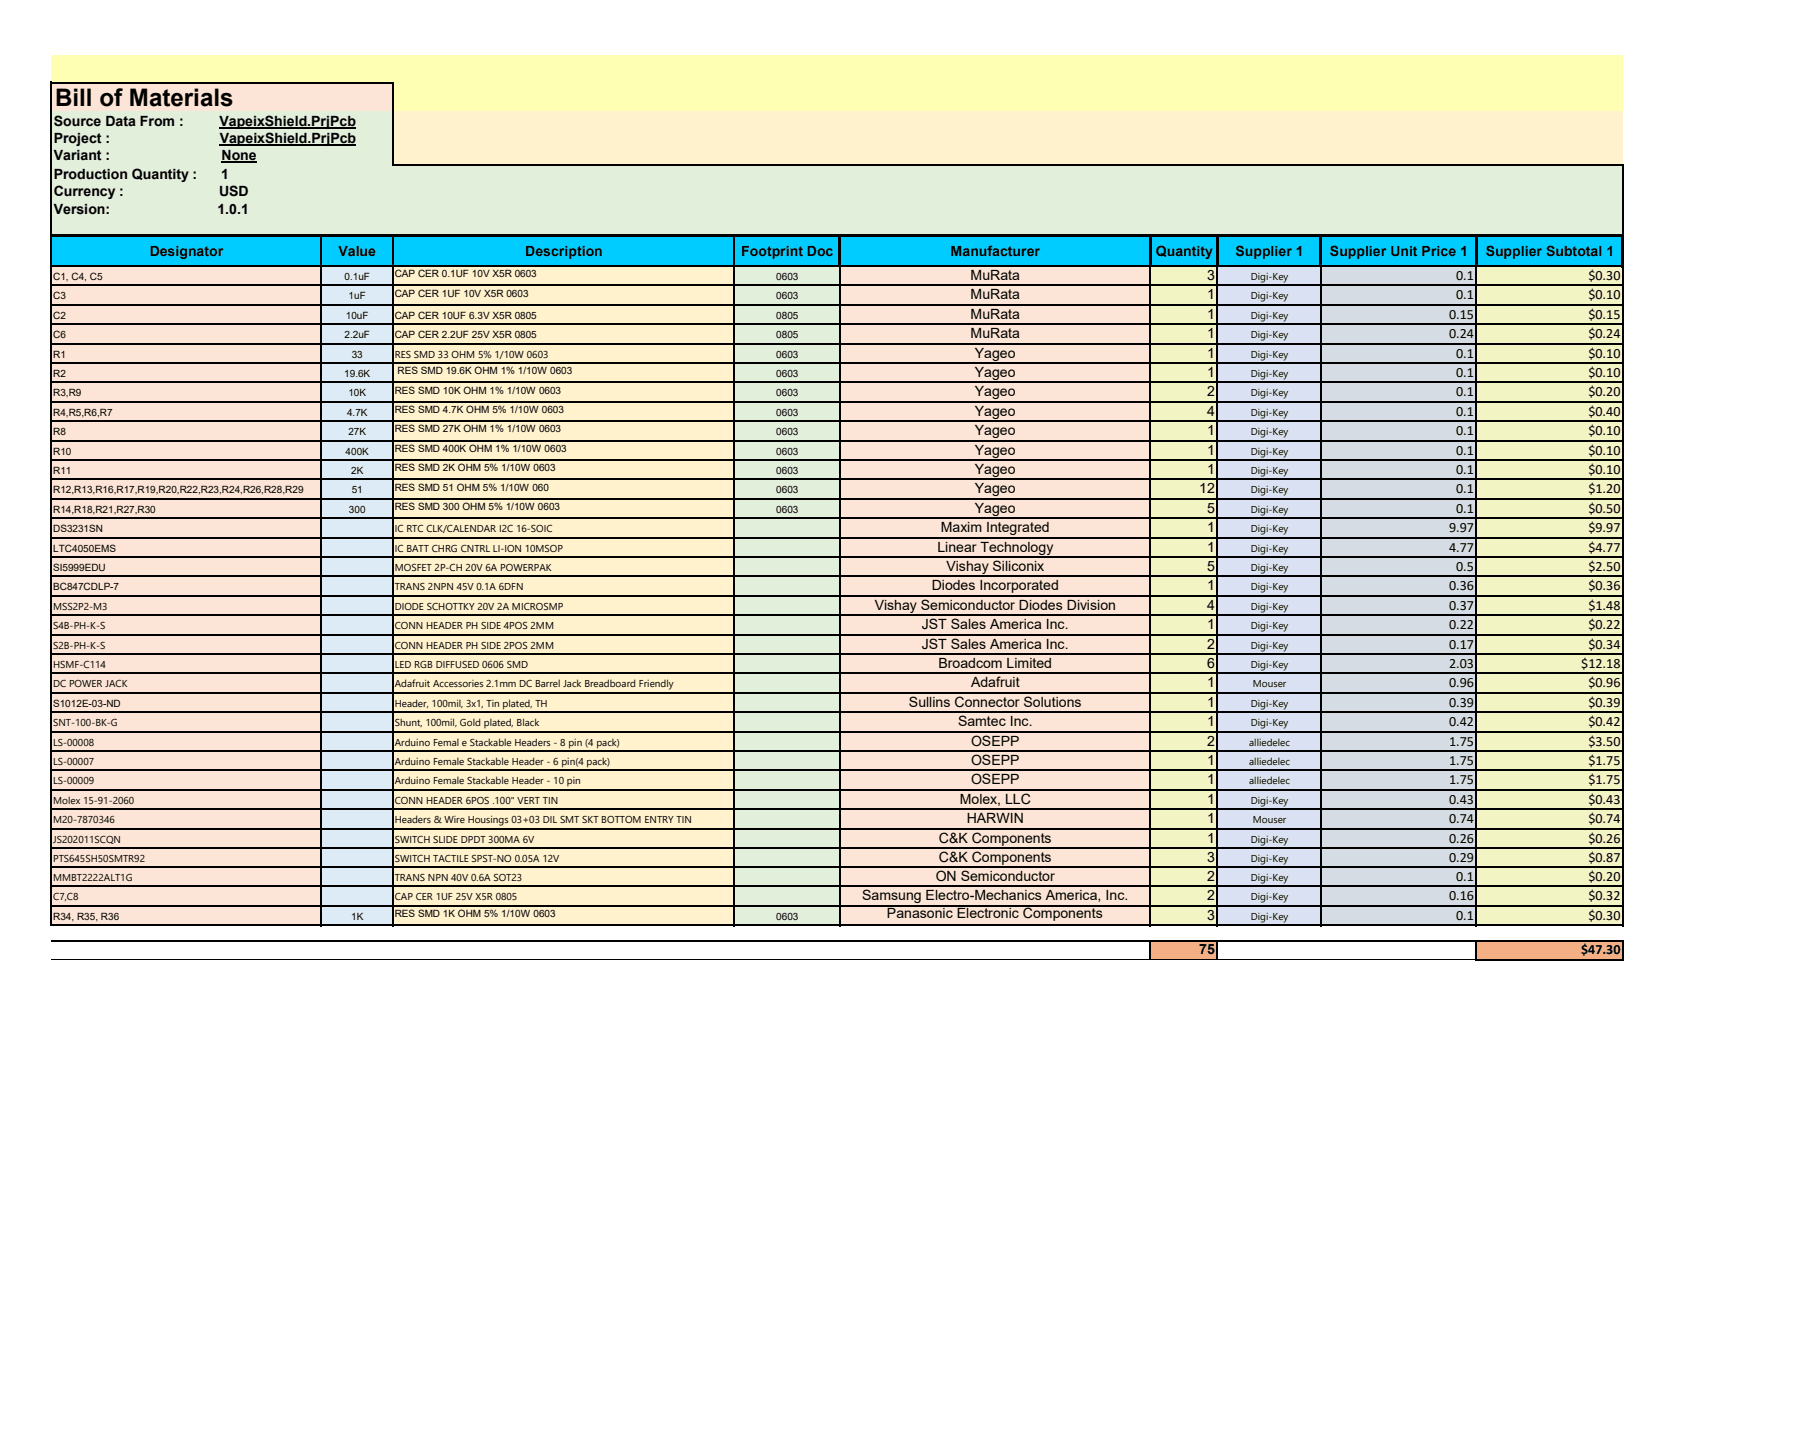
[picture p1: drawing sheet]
<svg xmlns="http://www.w3.org/2000/svg" width="635mm" height="508mm" viewBox="0 0 635 508" stroke-linecap="round" stroke-linejoin="round" font-family="sans-serif">
<defs><g id="words">
<text font-size="8.5" x="19.3" y="37.1">Bill of Materials</text>
<g font-size="5">
<text x="18.9" y="44.1">Source Data From :</text>
<text x="77.1" y="44.1">VapeixShield.PrjPcb</text>
<text x="18.9" y="50.2">Project :</text>
<text x="77.2" y="50.2">VapeixShield.PrjPcb</text>
<text x="18.9" y="56.3">Variant :</text>
<text x="77.8" y="56.3">None</text>
<text x="18.9" y="62.8">Production Quantity :</text>
<text x="77.6" y="62.8">1</text>
<text x="18.9" y="68.9">Currency :</text>
<text x="76.9" y="68.9">USD</text>
<text x="18.9" y="75.1">Version:</text>
<text x="76.3" y="75.1">1.0.1</text>
<text x="52.6" y="89.9">Designator</text>
<text x="118.9" y="89.9">Value</text>
<text x="184.5" y="89.9">Description</text>
<text x="260.3" y="89.9">Footprint Doc</text>
<text x="333.9" y="89.9">Manufacturer</text>
<text x="406" y="89.9">Quantity</text>
<text x="433.9" y="89.9">Supplier 1</text>
<text x="467.1" y="89.9">Supplier Unit Price 1</text>
<text x="521.8" y="89.9">Supplier Subtotal 1</text>
<text x="340.9" y="98.4">MuRata</text>
<text x="423.9" y="98.4">3</text>
<text x="511.4" y="98.4">0.1</text>
<text x="557.9" y="98.4">$0.30</text>
<text x="340.9" y="105.2">MuRata</text>
<text x="423.9" y="105.2">1</text>
<text x="511.4" y="105.2">0.1</text>
<text x="557.9" y="105.2">$0.10</text>
<text x="340.9" y="112">MuRata</text>
<text x="423.9" y="112">1</text>
<text x="508.9" y="112">0.15</text>
<text x="557.9" y="112">$0.15</text>
<text x="340.9" y="118.8">MuRata</text>
<text x="423.9" y="118.8">1</text>
<text x="508.9" y="118.8">0.24</text>
<text x="557.9" y="118.8">$0.24</text>
<text x="342.4" y="125.6">Yageo</text>
<text x="423.9" y="125.6">1</text>
<text x="511.4" y="125.6">0.1</text>
<text x="557.9" y="125.6">$0.10</text>
<text x="342.4" y="132.5">Yageo</text>
<text x="423.9" y="132.5">1</text>
<text x="511.4" y="132.5">0.1</text>
<text x="557.9" y="132.5">$0.10</text>
<text x="342.4" y="139.3">Yageo</text>
<text x="423.9" y="139.3">2</text>
<text x="511.4" y="139.3">0.1</text>
<text x="557.9" y="139.3">$0.20</text>
<text x="342.4" y="146.1">Yageo</text>
<text x="423.9" y="146.1">4</text>
<text x="511.4" y="146.1">0.1</text>
<text x="557.9" y="146.1">$0.40</text>
<text x="342.4" y="152.9">Yageo</text>
<text x="423.9" y="152.9">1</text>
<text x="511.4" y="152.9">0.1</text>
<text x="557.9" y="152.9">$0.10</text>
<text x="342.4" y="159.7">Yageo</text>
<text x="423.9" y="159.7">1</text>
<text x="511.4" y="159.7">0.1</text>
<text x="557.9" y="159.7">$0.10</text>
<text x="342.4" y="166.5">Yageo</text>
<text x="423.9" y="166.5">1</text>
<text x="511.4" y="166.5">0.1</text>
<text x="557.9" y="166.5">$0.10</text>
<text x="342.4" y="173.4">Yageo</text>
<text x="421.2" y="173.4">12</text>
<text x="511.4" y="173.4">0.1</text>
<text x="557.9" y="173.4">$1.20</text>
<text x="342.4" y="180.2">Yageo</text>
<text x="423.9" y="180.2">5</text>
<text x="511.4" y="180.2">0.1</text>
<text x="557.9" y="180.2">$0.50</text>
<text x="330.5" y="187">Maxim Integrated</text>
<text x="423.9" y="187">1</text>
<text x="508.9" y="187">9.97</text>
<text x="557.9" y="187">$9.97</text>
<text x="329.2" y="193.8">Linear Technology</text>
<text x="423.9" y="193.8">1</text>
<text x="508.9" y="193.8">4.77</text>
<text x="557.9" y="193.8">$4.77</text>
<text x="332.4" y="200.6">Vishay Siliconix</text>
<text x="423.9" y="200.6">5</text>
<text x="511.4" y="200.6">0.5</text>
<text x="557.9" y="200.6">$2.50</text>
<text x="327.2" y="207.4">Diodes Incorporated</text>
<text x="423.9" y="207.4">1</text>
<text x="508.9" y="207.4">0.36</text>
<text x="557.9" y="207.4">$0.36</text>
<text x="307.2" y="214.2">Vishay Semiconductor Diodes Division</text>
<text x="423.9" y="214.2">4</text>
<text x="508.9" y="214.2">0.37</text>
<text x="557.9" y="214.2">$1.48</text>
<text x="323.8" y="221.1">JST Sales America Inc.</text>
<text x="423.9" y="221.1">1</text>
<text x="508.9" y="221.1">0.22</text>
<text x="557.9" y="221.1">$0.22</text>
<text x="323.8" y="227.9">JST Sales America Inc.</text>
<text x="423.9" y="227.9">2</text>
<text x="508.9" y="227.9">0.17</text>
<text x="557.9" y="227.9">$0.34</text>
<text x="329.6" y="234.7">Broadcom Limited</text>
<text x="423.9" y="234.7">6</text>
<text x="508.9" y="234.7">2.03</text>
<text x="555.4" y="234.7">$12.18</text>
<text x="341" y="241.5">Adafruit</text>
<text x="423.9" y="241.5">1</text>
<text x="508.9" y="241.5">0.96</text>
<text x="557.9" y="241.5">$0.96</text>
<text x="319.2" y="248.3">Sullins Connector Solutions</text>
<text x="423.9" y="248.3">1</text>
<text x="508.9" y="248.3">0.39</text>
<text x="557.9" y="248.3">$0.39</text>
<text x="336.5" y="255.1">Samtec Inc.</text>
<text x="423.9" y="255.1">1</text>
<text x="508.9" y="255.1">0.42</text>
<text x="557.9" y="255.1">$0.42</text>
<text x="341" y="262">OSEPP</text>
<text x="423.9" y="262">2</text>
<text x="508.9" y="262">1.75</text>
<text x="557.9" y="262">$3.50</text>
<text x="341" y="268.8">OSEPP</text>
<text x="423.9" y="268.8">1</text>
<text x="508.9" y="268.8">1.75</text>
<text x="557.9" y="268.8">$1.75</text>
<text x="341" y="275.6">OSEPP</text>
<text x="423.9" y="275.6">1</text>
<text x="508.9" y="275.6">1.75</text>
<text x="557.9" y="275.6">$1.75</text>
<text x="337.1" y="282.4">Molex, LLC</text>
<text x="423.9" y="282.4">1</text>
<text x="508.9" y="282.4">0.43</text>
<text x="557.9" y="282.4">$0.43</text>
<text x="339.5" y="289.2">HARWIN</text>
<text x="423.9" y="289.2">1</text>
<text x="508.9" y="289.2">0.74</text>
<text x="557.9" y="289.2">$0.74</text>
<text x="329.8" y="296">C&amp;K Components</text>
<text x="423.9" y="296">1</text>
<text x="508.9" y="296">0.26</text>
<text x="557.9" y="296">$0.26</text>
<text x="329.8" y="302.9">C&amp;K Components</text>
<text x="423.9" y="302.9">3</text>
<text x="508.9" y="302.9">0.29</text>
<text x="557.9" y="302.9">$0.87</text>
<text x="328.6" y="309.5">ON Semiconductor</text>
<text x="423.9" y="309.5">2</text>
<text x="511.4" y="309.5">0.1</text>
<text x="557.9" y="309.5">$0.20</text>
<text x="302.8" y="316.3">Samsung Electro-Mechanics America, Inc.</text>
<text x="423.9" y="316.3">2</text>
<text x="508.9" y="316.3">0.16</text>
<text x="557.9" y="316.3">$0.32</text>
<text x="311.5" y="322.5">Panasonic Electronic Components</text>
<text x="423.9" y="323.1">3</text>
<text x="511.4" y="323.1">0.1</text>
<text x="557.9" y="323.1">$0.30</text>
<text x="421.2" y="335.3">75</text>
<text x="555.3" y="335.3">$47.30</text>
</g>
<g font-size="3.5">
<text x="18.7" y="98.4">C1, C4, C5</text>
<text x="121" y="98.4">0.1uF</text>
<text x="138.6" y="97.4">CAP CER 0.1UF 10V X5R 0603</text>
<text x="272.6" y="98.4">0603</text>
<text x="439.3" y="98.4">Digi-Key</text>
<text x="18.7" y="105.2">C3</text>
<text x="122.4" y="105.2">1uF</text>
<text x="138.6" y="104.2">CAP CER 1UF 10V X5R 0603</text>
<text x="272.6" y="105.2">0603</text>
<text x="439.3" y="105.2">Digi-Key</text>
<text x="18.7" y="112">C2</text>
<text x="121.5" y="112">10uF</text>
<text x="138.6" y="112">CAP CER 10UF 6.3V X5R 0805</text>
<text x="272.6" y="112">0805</text>
<text x="439.3" y="112">Digi-Key</text>
<text x="18.7" y="118.8">C6</text>
<text x="121" y="118.8">2.2uF</text>
<text x="138.6" y="118.8">CAP CER 2.2UF 25V X5R 0805</text>
<text x="272.6" y="118.8">0805</text>
<text x="439.3" y="118.8">Digi-Key</text>
<text x="18.7" y="125.6">R1</text>
<text x="123.5" y="125.6">33</text>
<text x="138.6" y="125.6">RES SMD 33 OHM 5% 1/10W 0603</text>
<text x="272.6" y="125.6">0603</text>
<text x="439.3" y="125.6">Digi-Key</text>
<text x="139.6" y="131.5">RES SMD 19.6K OHM 1% 1/10W 0603</text>
<text x="18.7" y="132.5">R2</text>
<text x="120.9" y="132.5">19.6K</text>
<text x="272.6" y="132.5">0603</text>
<text x="439.3" y="132.5">Digi-Key</text>
<text x="18.7" y="139.3">R3,R9</text>
<text x="122.3" y="139.3">10K</text>
<text x="138.6" y="138.3">RES SMD 10K OHM 1% 1/10W 0603</text>
<text x="272.6" y="139.3">0603</text>
<text x="439.3" y="139.3">Digi-Key</text>
<text x="18.7" y="146.1">R4,R5,R6,R7</text>
<text x="121.9" y="146.1">4.7K</text>
<text x="138.6" y="145.1">RES SMD 4.7K OHM 5% 1/10W 0603</text>
<text x="272.6" y="146.1">0603</text>
<text x="439.3" y="146.1">Digi-Key</text>
<text x="18.7" y="152.9">R8</text>
<text x="122.3" y="152.9">27K</text>
<text x="138.6" y="151.9">RES SMD 27K OHM 1% 1/10W 0603</text>
<text x="272.6" y="152.9">0603</text>
<text x="439.3" y="152.9">Digi-Key</text>
<text x="18.7" y="159.7">R10</text>
<text x="121.4" y="159.7">400K</text>
<text x="138.6" y="158.7">RES SMD 400K OHM 1% 1/10W 0603</text>
<text x="272.6" y="159.7">0603</text>
<text x="439.3" y="159.7">Digi-Key</text>
<text x="18.7" y="166.5">R11</text>
<text x="123.3" y="166.5">2K</text>
<text x="138.6" y="165.6">RES SMD 2K OHM 5% 1/10W 0603</text>
<text x="272.6" y="166.5">0603</text>
<text x="439.3" y="166.5">Digi-Key</text>
<text x="18.7" y="173.4">R12,R13,R16,R17,R19,R20,R22,R23,R24,R26,R28,R29</text>
<text x="123.5" y="173.4">51</text>
<text x="138.6" y="172.4">RES SMD 51 OHM 5% 1/10W 060</text>
<text x="272.6" y="173.4">0603</text>
<text x="439.3" y="173.4">Digi-Key</text>
<text x="138.6" y="179.2">RES SMD 300 OHM 5% 1/10W 0603</text>
<text x="18.7" y="180.2">R14,R18,R21,R27,R30</text>
<text x="122.6" y="180.2">300</text>
<text x="272.6" y="180.2">0603</text>
<text x="439.3" y="180.2">Digi-Key</text>
<text x="18.7" y="187">DS3231SN</text>
<text x="138.6" y="187">IC RTC CLK/CALENDAR I2C 16-SOIC</text>
<text x="439.3" y="187">Digi-Key</text>
<text x="18.7" y="193.8">LTC4050EMS</text>
<text x="138.6" y="193.8">IC BATT CHRG CNTRL LI-ION 10MSOP</text>
<text x="439.3" y="193.8">Digi-Key</text>
<text x="18.7" y="200.6">SI5999EDU</text>
<text x="138.6" y="200.6">MOSFET 2P-CH 20V 6A POWERPAK</text>
<text x="439.3" y="200.6">Digi-Key</text>
<text x="18.7" y="207.4">BC847CDLP-7</text>
<text x="138.6" y="207.4">TRANS 2NPN 45V 0.1A 6DFN</text>
<text x="439.3" y="207.4">Digi-Key</text>
<text x="18.7" y="214.3">MSS2P2-M3</text>
<text x="138.6" y="214.3">DIODE SCHOTTKY 20V 2A MICROSMP</text>
<text x="439.3" y="214.3">Digi-Key</text>
<text x="18.7" y="221.1">S4B-PH-K-S</text>
<text x="138.6" y="221.1">CONN HEADER PH SIDE 4POS 2MM</text>
<text x="439.3" y="221.1">Digi-Key</text>
<text x="18.7" y="227.9">S2B-PH-K-S</text>
<text x="138.6" y="227.9">CONN HEADER PH SIDE 2POS 2MM</text>
<text x="439.3" y="227.9">Digi-Key</text>
<text x="18.7" y="234.7">HSMF-C114</text>
<text x="138.6" y="234.7">LED RGB DIFFUSED 0606 SMD</text>
<text x="439.3" y="234.7">Digi-Key</text>
<text x="18.7" y="241.5">DC POWER JACK</text>
<text x="138.6" y="241.5">Adafruit Accessories 2.1mm DC Barrel Jack Breadboard Friendly</text>
<text x="440" y="241.5">Mouser</text>
<text x="18.7" y="248.3">S1012E-03-ND</text>
<text x="138.6" y="248.3">Header, 100mil, 3x1, Tin plated, TH</text>
<text x="439.3" y="248.3">Digi-Key</text>
<text x="18.7" y="255.1">SNT-100-BK-G</text>
<text x="138.6" y="255.1">Shunt, 100mil, Gold plated, Black</text>
<text x="439.3" y="255.1">Digi-Key</text>
<text x="18.7" y="262">LS-00008</text>
<text x="138.6" y="262">Arduino Femal e Stackable Headers - 8 pin (4 pack)</text>
<text x="438.7" y="262">alliedelec</text>
<text x="18.7" y="268.8">LS-00007</text>
<text x="138.6" y="268.8">Arduino Female Stackable Header - 6 pin(4 pack)</text>
<text x="438.7" y="268.8">alliedelec</text>
<text x="18.7" y="275.6">LS-00009</text>
<text x="138.6" y="275.6">Arduino Female Stackable Header - 10 pin</text>
<text x="438.7" y="275.6">alliedelec</text>
<text x="18.7" y="282.4">Molex 15-91-2060</text>
<text x="138.6" y="282.4">CONN HEADER 6POS .100&quot; VERT TIN</text>
<text x="439.3" y="282.4">Digi-Key</text>
<text x="18.7" y="289.2">M20-7870346</text>
<text x="138.6" y="289.2">Headers &amp; Wire Housings 03+03 DIL SMT SKT BOTTOM ENTRY TIN</text>
<text x="440" y="289.2">Mouser</text>
<text x="18.7" y="296">JS202011SCQN</text>
<text x="138.6" y="296">SWITCH SLIDE DPDT 300MA 6V</text>
<text x="439.3" y="296">Digi-Key</text>
<text x="18.7" y="302.9">PTS645SH50SMTR92</text>
<text x="138.6" y="302.9">SWITCH TACTILE SPST-NO 0.05A 12V</text>
<text x="439.3" y="302.9">Digi-Key</text>
<text x="18.7" y="309.5">MMBT2222ALT1G</text>
<text x="138.6" y="309.5">TRANS NPN 40V 0.6A SOT23</text>
<text x="439.3" y="309.5">Digi-Key</text>
<text x="18.7" y="316.3">C7,C8</text>
<text x="138.6" y="316.3">CAP CER 1UF 25V X5R 0805</text>
<text x="439.3" y="316.3">Digi-Key</text>
<text x="18.7" y="323.1">R34, R35, R36</text>
<text x="123.3" y="323.1">1K</text>
<text x="138.6" y="322.2">RES SMD 1K OHM 5% 1/10W 0603</text>
<text x="272.6" y="323.1">0603</text>
<text x="439.3" y="323.1">Digi-Key</text>
</g>
</g></defs>
<path d="M18.2 19.4h551.8v9.6h-551.8z" fill="#ffffb3"/>
<path d="M18.2 29h119.8v10.3h-119.8z" fill="#fce4d6"/>
<path d="M138 29h432v10.3h-432z" fill="#ffffb3"/>
<path d="M18.2 39.2h119.8v18.8h-119.8z" fill="#e2efda"/>
<path d="M138 39.2h432v18.8h-432z" fill="#fff2cc"/>
<path d="M18.2 57.9h551.8v24.9h-551.8z" fill="#e2efda"/>
<path d="M18.2 82.7h551.8v10.8h-551.8z" fill="#0cf"/>
<path d="M18.2 93.5h94.5v231.6h-94.5z" fill="#fce4d6"/>
<path d="M112.6 93.5h25.4v231.6h-25.4z" fill="#ddebf7"/>
<path d="M138 93.5h119.9v231.6h-119.9z" fill="#fff2cc"/>
<path d="M257.9 93.5h37v231.6h-37z" fill="#e2efda"/>
<path d="M294.9 93.5h109.1v231.6h-109.1z" fill="#fce4d6"/>
<path d="M404 93.5h23.6v231.6h-23.6z" fill="#f3f4c4"/>
<path d="M427.6 93.5h36.4v231.6h-36.4z" fill="#d9e1f2"/>
<path d="M463.9 93.5h54.6v231.6h-54.6z" fill="#d6dce4"/>
<path d="M518.5 93.5h51.5v231.6h-51.5z" fill="#f3f4c4"/>
<path d="M18.2 330.4h385.8v6.9h-385.8z" fill="#fff"/>
<path d="M404 330.4h23.6v6.9h-23.6z" fill="#f4b084"/>
<path d="M427.6 330.4h36.4v6.9h-36.4z" fill="#fff"/>
<path d="M518.5 330.4h51.5v6.9h-51.5z" fill="#f4b084"/>
<g fill="#000">
<path d="M17.8 28.7h.5v53.5h-.5zM18.3 28.7h120v.6h-120zM137.6 29.3h.7v29h-.7zM77.1 44.6h47.9v.5h-47.9zM77.2 50.8h47.9v.5h-47.9zM77.8 56.8h12.3v.5h-12.3zM138.3 57.6h432v.7h-432zM569.6 58.3h.7v23.9h-.7zM17.8 82.2h500.2v1h-500.2zM17.8 83.2h.5v9.9h-.5zM17.8 93.1h276.5v.7h-276.5zM17.8 93.8h.5v6.1h-.5z"/>
<path d="M17.8 99.9h552.5v.7h-552.5zM112.3 83.2h.7v242.2h-.7zM137.6 83.2h.7v242.2h-.7zM257.6 83.2h.6v242.2h-.6zM294.3 83.2h1.1v10.6h-1.1zM294.5 93.8h.7v231.6h-.7zM295.4 93.1h108.1v.7h-108.1zM403.5 83.2h1v10.6h-1zM403.6 93.8h.7v231.6h-.7zM404.5 93.1h22.6v.7h-22.6zM427.1 83.2h1v10.6h-1zM427.2 93.8h.7v231.6h-.7z"/>
<path d="M428.1 93.1h35.3v.7h-35.3zM463.4 83.2h1v10.6h-1zM463.6 93.8h.7v231.6h-.7zM464.4 93.1h53.6v.7h-53.6zM518 83.2h1v10.6h-1zM518 82.2h51.4v1h-51.4zM518.2 93.8h.6v231.6h-.6zM519 93.1h50.4v.7h-50.4zM569.4 82.2h1v11.6h-1zM569.6 93.8h.7v231.6h-.7zM17.8 100.6h.5v6.2h-.5zM17.8 107.4h.5v6.2h-.5z"/>
<path d="M17.8 114.3h.5v6.1h-.5zM17.8 106.8h552.5v.6h-552.5zM17.8 113.6h552.5v.7h-552.5zM17.8 121.1h.5v6.1h-.5zM17.8 127.9h.5v6.1h-.5zM17.8 134.7h.5v6.1h-.5zM17.8 120.4h552.5v.7h-552.5zM17.8 127.2h552.5v.7h-552.5zM17.8 134h552.5v.7h-552.5zM17.8 141.5h.5v6.2h-.5zM17.8 148.3h.5v6.2h-.5zM17.8 155.2h.5v6.1h-.5z"/>
<path d="M17.8 140.8h552.5v.7h-552.5zM17.8 147.7h552.5v.6h-552.5zM17.8 154.5h552.5v.7h-552.5zM17.8 162h.5v6.1h-.5zM17.8 168.8h.5v6.1h-.5zM17.8 175.6h.5v6.1h-.5zM17.8 161.3h552.5v.7h-552.5zM17.8 168.1h552.5v.7h-552.5zM17.8 174.9h552.5v.7h-552.5zM17.8 182.4h.5v6.2h-.5zM17.8 189.2h.5v6.2h-.5zM17.8 196h.5v6.2h-.5z"/>
<path d="M17.8 181.7h552.5v.7h-552.5zM17.8 188.6h552.5v.6h-552.5zM17.8 195.4h552.5v.6h-552.5zM17.8 202.9h.5v6.1h-.5zM17.8 209.7h.5v6.1h-.5zM17.8 216.5h.5v6.1h-.5zM17.8 202.2h552.5v.7h-552.5zM17.8 209h552.5v.7h-552.5zM17.8 215.8h552.5v.7h-552.5zM17.8 223.3h.5v6.1h-.5zM17.8 230.1h.5v6.2h-.5zM17.8 236.9h.5v6.2h-.5z"/>
<path d="M17.8 222.6h552.5v.7h-552.5zM17.8 229.4h552.5v.7h-552.5zM17.8 236.3h552.5v.6h-552.5zM17.8 243.8h.5v6.1h-.5zM17.8 250.6h.5v6.1h-.5zM17.8 257.4h.5v6.1h-.5zM17.8 243.1h552.5v.7h-552.5zM17.8 249.9h552.5v.7h-552.5zM17.8 256.7h552.5v.7h-552.5zM17.8 264.2h.5v6.1h-.5zM17.8 271h.5v6.2h-.5zM17.8 277.8h.5v6.2h-.5z"/>
<path d="M17.8 263.5h552.5v.7h-552.5zM17.8 270.3h552.5v.7h-552.5zM17.8 277.2h552.5v.6h-552.5zM17.8 284.6h.5v6.2h-.5zM17.8 291.5h.5v6.1h-.5zM17.8 298.3h.5v6.1h-.5zM17.8 284h552.5v.6h-552.5zM17.8 290.8h552.5v.7h-552.5zM17.8 297.6h552.5v.7h-552.5zM17.8 305.1h.5v6h-.5zM17.8 311.7h.5v6.2h-.5zM17.8 318.6h.5v6.1h-.5z"/>
<path d="M17.8 304.4h552.5v.7h-552.5zM17.8 311.1h552.5v.6h-552.5zM17.8 317.9h552.5v.7h-552.5zM17.8 324.7h552.5v.7h-552.5zM18 330.1h552.3v.7h-552.3zM403.6 330.8h.7v6.6h-.7zM427.2 330.8h.7v6.6h-.7zM518.2 330.8h.6v6.8h-.6zM518.8 336.9h51.5v.7h-51.5zM569.6 330.8h.7v6.8h-.7z"/>
</g>
<path d="M18 337.2h385.6M404.3 337.2h22.9M427.9 337.2h90.3" fill="none" stroke="#000" stroke-width=".35"/>
<use href="#words"/>
</svg>
